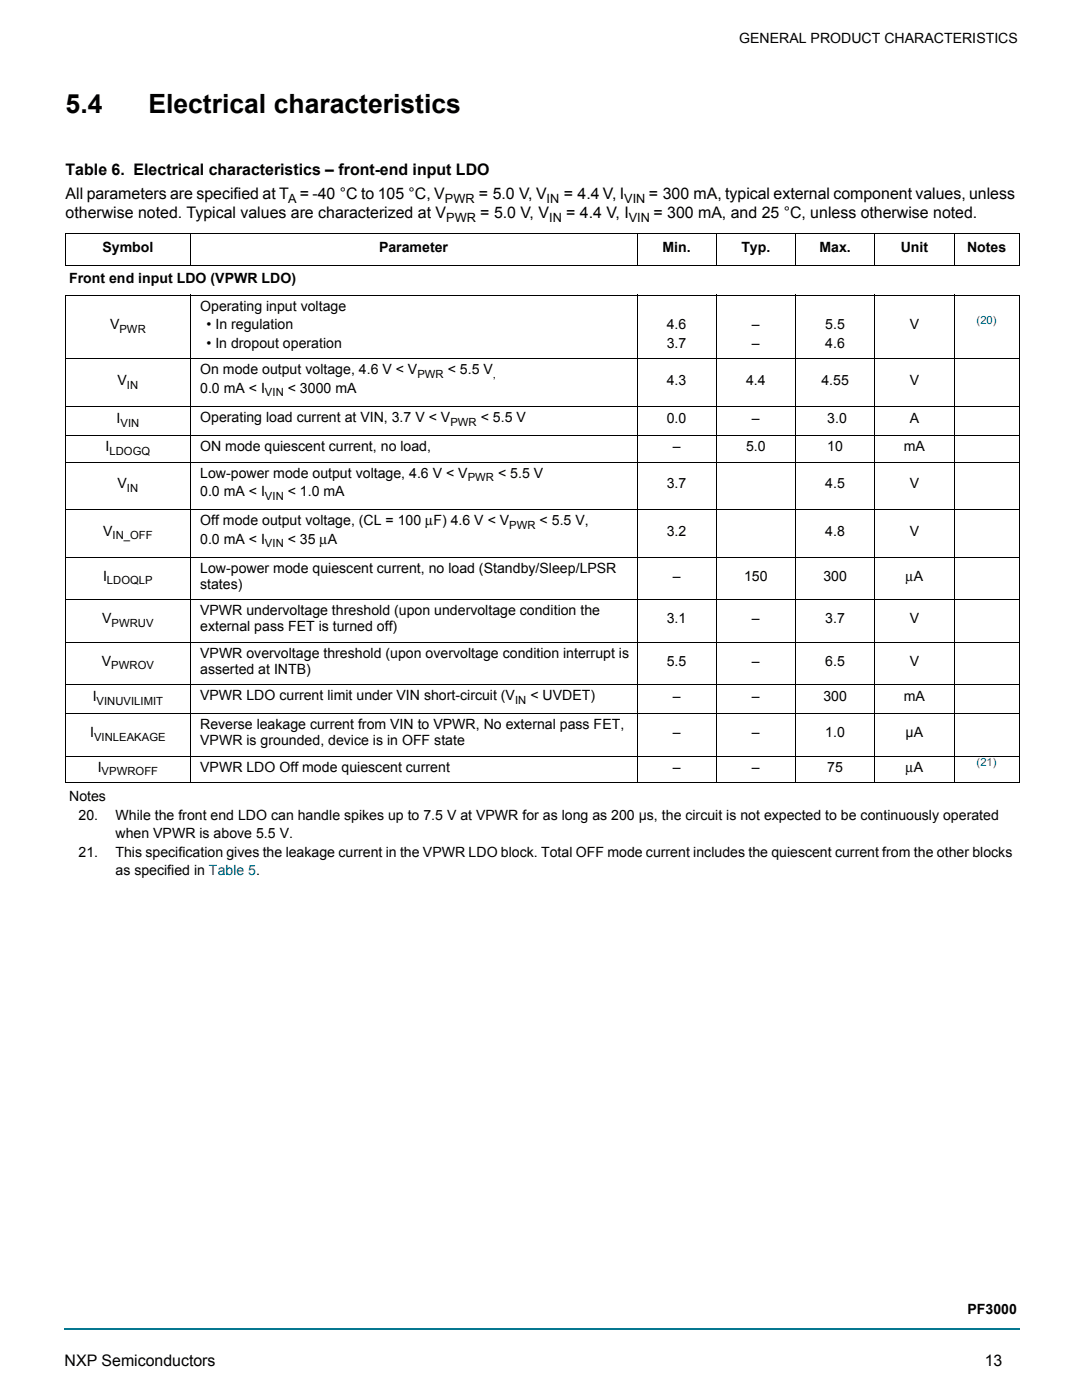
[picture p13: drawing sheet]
<svg xmlns="http://www.w3.org/2000/svg" width="216mm" height="279mm" viewBox="0 0 216 279" stroke-linecap="round" stroke-linejoin="round" font-family="sans-serif">
<defs><g id="words">
<g font-size="5.3">
<text x="13.1" y="22.5">5.4</text>
<text x="29.6" y="22.5">Electrical characteristics</text>
</g>
<g font-size="3.2">
<text x="13.1" y="34.9">Table 6. Electrical characteristics – front-end input LDO</text>
<text x="13.1" y="39.6">All parameters are specified at T = -40 °C to 105 °C, V</text>
<text x="95.6" y="39.6">= 5.0 V, V</text>
<text x="112.5" y="39.6">= 4.4 V, I</text>
<text x="129.5" y="39.6">= 300 mA, typical external component values, unless</text>
<text x="13.1" y="43.5">otherwise noted. Typical values are characterized at V</text>
<text x="95.8" y="43.5">= 5.0 V, V</text>
<text x="113" y="43.5">= 4.4 V, I</text>
<text x="130.4" y="43.5">= 300 mA, and 25 °C, unless otherwise noted.</text>
<text x="12.9" y="272.5">NXP Semiconductors</text>
<text x="196.5" y="272.5">13</text>
</g>
<g font-size="2.8">
<text x="147.5" y="8.5">GENERAL PRODUCT CHARACTERISTICS</text>
<text x="20.4" y="50.3">Symbol</text>
<text x="75.6" y="50.3">Parameter</text>
<text x="132.2" y="50.3">Min.</text>
<text x="147.9" y="50.3">Typ.</text>
<text x="163.5" y="50.3">Max.</text>
<text x="179.7" y="50.3">Unit</text>
<text x="193" y="50.3">Notes</text>
<text x="13.8" y="56.6">Front end input LDO (VPWR LDO)</text>
<text x="21.9" y="65.7">V</text>
<text x="39.9" y="62">Operating input voltage</text>
<text x="41.2" y="65.7">• In regulation</text>
<text x="133.1" y="65.7">4.6</text>
<text x="150.1" y="65.7">–</text>
<text x="164.7" y="65.7">5.5</text>
<text x="181.5" y="65.7">V</text>
<text x="41.2" y="69.4">• In dropout operation</text>
<text x="133.1" y="69.4">3.7</text>
<text x="150.1" y="69.4">–</text>
<text x="164.7" y="69.4">4.6</text>
<text x="23.5" y="76.8">V</text>
<text x="39.9" y="74.7">On mode output voltage, 4.6 V &lt; V</text>
<text x="89.3" y="74.7">&lt; 5.5 V</text>
<text x="133.1" y="76.8">4.3</text>
<text x="148.9" y="76.8">4.4</text>
<text x="163.9" y="76.8">4.55</text>
<text x="181.5" y="76.8">V</text>
<text x="39.9" y="78.4">0.0 mA &lt; I</text>
<text x="57.4" y="78.4">&lt; 3000 mA</text>
<text x="23.3" y="84.5">I</text>
<text x="39.9" y="84.2">Operating load current at VIN, 3.7 V &lt; V</text>
<text x="95.9" y="84.2">&lt; 5.5 V</text>
<text x="133.1" y="84.5">0.0</text>
<text x="150.1" y="84.5">–</text>
<text x="165.1" y="84.5">3.0</text>
<text x="181.5" y="84.5">A</text>
<text x="21.1" y="90">I</text>
<text x="39.9" y="90">ON mode quiescent current, no load,</text>
<text x="39.9" y="95.3">Low-power mode output voltage, 4.6 V &lt; V</text>
<text x="99.4" y="95.3">&lt; 5.5 V</text>
<text x="134.2" y="90">–</text>
<text x="148.9" y="90">5.0</text>
<text x="165.1" y="90">10</text>
<text x="180.3" y="90">mA</text>
<text x="23.5" y="97.4">V</text>
<text x="39.9" y="99">0.0 mA &lt; I</text>
<text x="57.4" y="99">&lt; 1.0 mA</text>
<text x="133.1" y="97.4">3.7</text>
<text x="164.7" y="97.4">4.5</text>
<text x="181.5" y="97.4">V</text>
<text x="20.6" y="106.9">V</text>
<text x="39.9" y="104.8">Off mode output voltage, (CL = 100 μF) 4.6 V &lt; V</text>
<text x="107.7" y="104.8">&lt; 5.5 V,</text>
<text x="133.1" y="106.9">3.2</text>
<text x="164.7" y="106.9">4.8</text>
<text x="181.5" y="106.9">V</text>
<text x="39.9" y="108.5">0.0 mA &lt; I</text>
<text x="57.4" y="108.5">&lt; 35 μA</text>
<text x="20.6" y="115.9">I</text>
<text x="39.9" y="114.3">Low-power mode quiescent current, no load (Standby/Sleep/LPSR</text>
<text x="39.9" y="117.5">states)</text>
<text x="134.2" y="115.9">–</text>
<text x="148.5" y="115.9">150</text>
<text x="164.3" y="115.9">300</text>
<text x="180.7" y="115.9">μA</text>
<text x="20.4" y="124.4">V</text>
<text x="39.9" y="122.8">VPWR undervoltage threshold (upon undervoltage condition the</text>
<text x="39.9" y="126">external pass FET is turned off)</text>
<text x="133.1" y="124.4">3.1</text>
<text x="150.1" y="124.4">–</text>
<text x="164.7" y="124.4">3.7</text>
<text x="181.5" y="124.4">V</text>
<text x="39.9" y="131.3">VPWR overvoltage threshold (upon overvoltage condition interrupt is</text>
<text x="20.3" y="132.8">V</text>
<text x="39.9" y="134.4">asserted at INTB)</text>
<text x="133.1" y="132.8">5.5</text>
<text x="150.1" y="132.8">–</text>
<text x="164.7" y="132.8">6.5</text>
<text x="181.5" y="132.8">V</text>
<text x="18.5" y="140">I</text>
<text x="39.9" y="139.7">VPWR LDO current limit under VIN short-circuit (V</text>
<text x="105.8" y="139.7">&lt; UVDET)</text>
<text x="134.2" y="140">–</text>
<text x="150.1" y="140">–</text>
<text x="164.3" y="140">300</text>
<text x="180.3" y="140">mA</text>
<text x="18" y="147.1">I</text>
<text x="39.9" y="145.5">Reverse leakage current from VIN to VPWR, No external pass FET,</text>
<text x="39.9" y="148.7">VPWR is grounded, device is in OFF state</text>
<text x="134.2" y="147.1">–</text>
<text x="150" y="147.1">–</text>
<text x="164.7" y="147.1">1.0</text>
<text x="180.7" y="147.1">µA</text>
<text x="19.5" y="154">I</text>
<text x="39.9" y="154">VPWR LDO Off mode quiescent current</text>
<text x="134.2" y="154">–</text>
<text x="150" y="154">–</text>
<text x="165.1" y="154">75</text>
<text x="180.7" y="154">μA</text>
<text x="13.8" y="159.8">Notes</text>
<text x="15.7" y="163.7">20.</text>
<text x="23" y="163.7">While the front end LDO can handle spikes up to 7.5 V at VPWR for as long as 200 µs, the circuit is not expected to be continuously operated</text>
<text x="23.1" y="167.2">when VPWR is above 5.5 V.</text>
<text x="15.7" y="171.1">21.</text>
<text x="23.1" y="171.1">This specification gives the leakage current in the VPWR LDO block. Total OFF mode current includes the quiescent current from the other blocks</text>
<text x="23.1" y="174.6">as specified in Table 5.</text>
<text x="193.1" y="262.2">PF3000</text>
</g>
<g font-size="2.5">
<text x="57.5" y="40.4">A</text>
<text x="88.8" y="40.4">PWR</text>
<text x="109.1" y="40.4">IN</text>
<text x="124.6" y="40.4">VIN</text>
<text x="89" y="44.3">PWR</text>
<text x="109.6" y="44.3">IN</text>
<text x="125.5" y="44.3">VIN</text>
</g>
<g font-size="2.2" fill="#00f">
<text x="194.9" y="64.6">(20)</text>
<text x="194.9" y="152.9">(21)</text>
</g>
<g font-size="2.2">
<text x="23.8" y="66.4">PWR</text>
<text x="25.3" y="77.5">IN</text>
<text x="83.3" y="75.4">PWR</text>
<text x="98.4" y="75.4">,</text>
<text x="52.9" y="79.1">VIN</text>
<text x="24" y="85.2">VIN</text>
<text x="89.9" y="84.9">PWR</text>
<text x="21.8" y="90.7">LDOGQ</text>
<text x="25.3" y="98.1">IN</text>
<text x="52.9" y="99.7">VIN</text>
<text x="93.3" y="96">PWR</text>
<text x="22.5" y="107.6">IN_OFF</text>
<text x="101.6" y="105.5">PWR</text>
<text x="52.9" y="109.2">VIN</text>
<text x="21.3" y="116.6">LDOQLP</text>
<text x="22.3" y="125.1">PWRUV</text>
<text x="22.2" y="133.6">PWROV</text>
<text x="19.3" y="140.7">VINUVILIMIT</text>
<text x="102.8" y="140.4">IN</text>
<text x="18.8" y="147.8">VINLEAKAGE</text>
<text x="20.3" y="154.7">VPWROFF</text>
</g>
</g></defs>
<path d="M12.7 265h.2v.4h-.2z" fill="#057790"/>
<path d="M12.9 265.2h190.6" fill="none" stroke="#057790" stroke-width=".36"/>
<g fill="#fff">
<path d="M13.1 46.7h24.9v6.2h-24.9z"/>
<path d="M38 46.7h89.1v6.2h-89.1z"/>
<path d="M127.1 46.7h15.8v6.2h-15.8z"/>
<path d="M142.9 46.7h15.8v6.2h-15.8z"/>
<path d="M158.7 46.7h15.9v6.2h-15.9z"/>
<path d="M174.6 46.7h15.8v6.2h-15.8z"/>
<path d="M190.4 46.7h13v6.2h-13z"/>
</g>
<g fill="none" stroke="#000" stroke-width=".2">
<path d="M13 46.7h190.5M13 52.9h190.5M13 58.9h190.5M13.1 46.8v6M13.1 59v97.1M38 46.6v6.4M38 58.8v97.5M127.1 46.6v6.4M127.1 58.8v97.5M142.9 46.6v6.4M142.9 58.8v97.5M158.7 46.6v6.4"/>
<path d="M158.7 58.8v97.5M174.6 46.6v6.4M174.6 58.8v97.5M190.4 46.6v6.4M190.4 58.8v97.5M203.4 46.8v6M203.4 59v97.1M13 71.6h190.5M13 81.1h190.5M13 86.9h190.5M13 92.2h190.5M13 101.7h190.5"/>
<path d="M13 111.2h190.5M13 119.7h190.5M13 128.1h190.5M13 136.6h190.5M13 142.4h190.5M13 150.9h190.5M13 156.2h190.5"/>
</g>
<use href="#words"/>
</svg>
